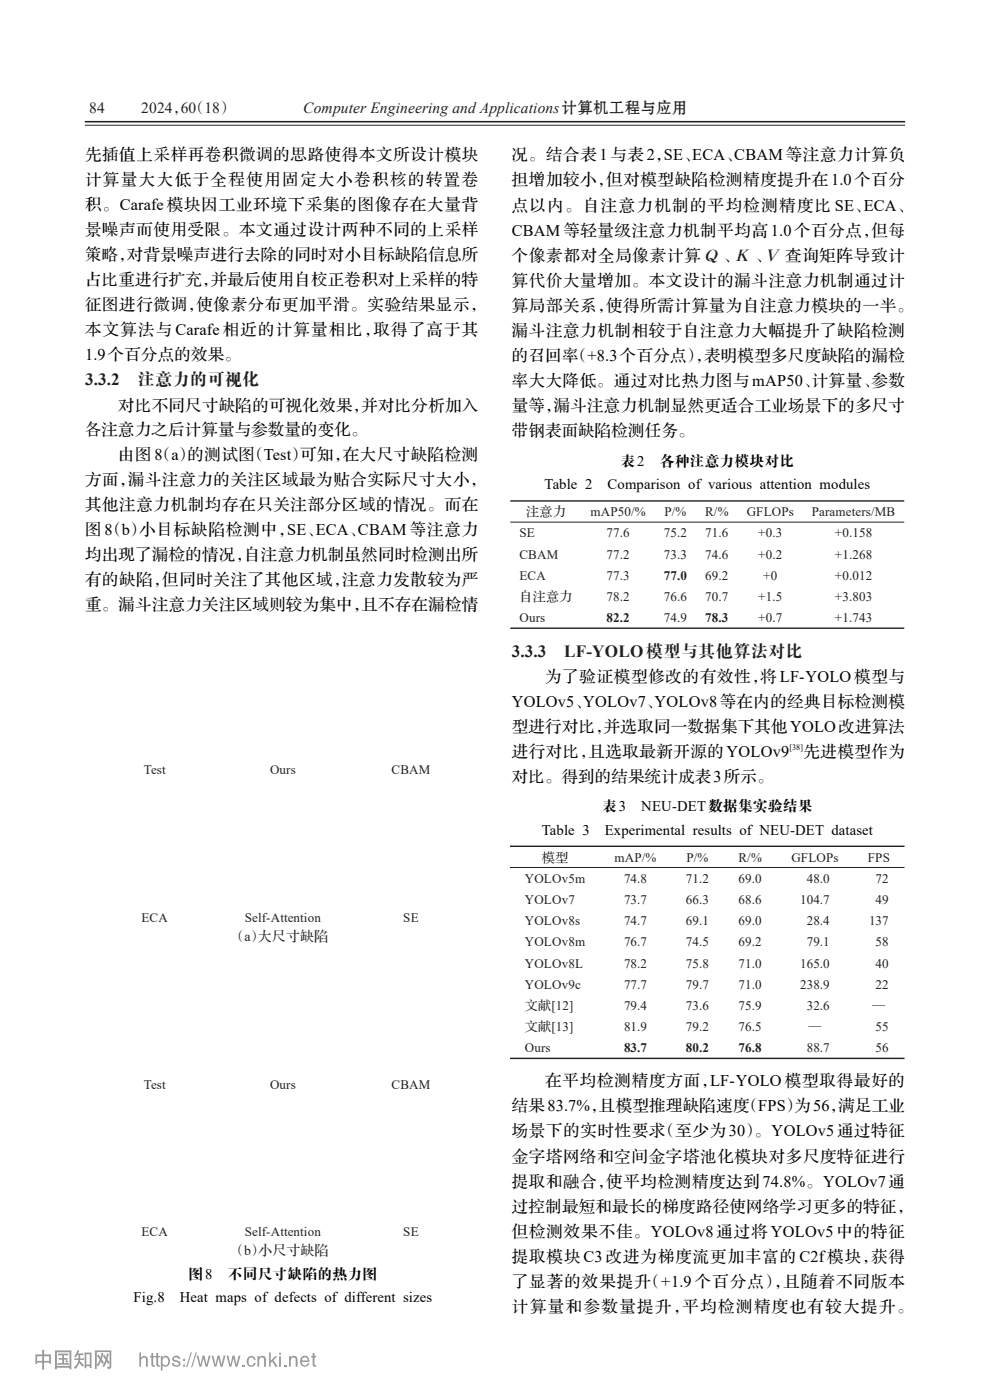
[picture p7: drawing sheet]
<svg xmlns="http://www.w3.org/2000/svg" width="210mm" height="297mm" viewBox="0 0 210 297" stroke-linecap="round" stroke-linejoin="round" font-family="sans-serif">
<defs><g id="words">
<g font-size="3.6" fill="#231f20">
<text x="18" y="81.8">3.3.2</text>
<text x="29.1" y="81.8">注意力的可视化</text>
<text x="108.6" y="139.3">3.3.3</text>
<text x="119.7" y="139.3">LF-YOLO模型与其他算法对比</text>
</g>
<g font-size="3.5">
<text x="18" y="34">先插值上采样再卷积微调的思路使得本文所设计模块</text>
<text x="108.6" y="34">况。结合表 1与表 2，</text>
<text x="140.8" y="34">SE、</text>
<text x="146.8" y="34">ECA、</text>
<text x="155.8" y="34">CBAM 等注意力计算负</text>
<text x="18" y="39.3">计算量大大低于全程使用固定大小卷积核的转置卷</text>
<text x="108.6" y="39.3">担增加较小，</text>
<text x="128.6" y="39.3">但对模型缺陷检测精度提升在 1.0个百分</text>
<text x="18" y="44.6">积。Carafe 模块因工业环境下采集的图像存在大量背</text>
<text x="108.6" y="44.7">点以内。自注意力机制的平均检测精度比 SE、ECA、</text>
<text x="18" y="49.9">景噪声而使用受限。本文通过设计两种不同的上采样</text>
<text x="108.6" y="50">CBAM 等轻量级注意力机制平均高 1.0个百分点，</text>
<text x="184.9" y="50">但每</text>
<text x="18" y="55.2">策略，</text>
<text x="26.9" y="55.2">对背景噪声进行去除的同时对小目标缺陷信息所</text>
<text x="108.6" y="55.3">个像素都对全局像素计算 Q 、K 、V 查询矩阵导致计</text>
<text x="18" y="60.5">占比重进行扩充，</text>
<text x="18" y="65.8">征图进行微调，</text>
<text x="41.7" y="65.8">使像素分布更加平滑。实验结果显示，</text>
<text x="44.7" y="60.5">并最后使用自校正卷积对上采样的特</text>
<text x="108.6" y="60.6">算代价大量增加。本文设计的漏斗注意力机制通过计</text>
<text x="108.6" y="66">算局部关系，</text>
<text x="128.6" y="66">使得所需计算量为自注意力模块的一半。</text>
<text x="18" y="71">本文算法与 Carafe 相近的计算量相比，取得了高于其</text>
<text x="108.6" y="71.3">漏斗注意力机制相较于自注意力大幅提升了缺陷检测</text>
<text x="18" y="76.3">1.9个百分点的效果。</text>
<text x="108.6" y="76.6">的召回率（+8.3个百分点），</text>
<text x="149.3" y="76.6">表明模型多尺度缺陷的漏检</text>
<text x="108.6" y="81.9">率大大降低。通过对比热力图与 mAP50、</text>
<text x="172.2" y="81.9">计算量、</text>
<text x="184.9" y="81.9">参数</text>
<text x="25.1" y="87.1">对比不同尺寸缺陷的可视化效果，</text>
<text x="76.6" y="87.1">并对比分析加入</text>
<text x="108.6" y="87.3">量等，</text>
<text x="117.5" y="87.3">漏斗注意力机制显然更适合工业场景下的多尺寸</text>
<text x="18" y="92.4">各注意力之后计算量与参数量的变化。</text>
<text x="108.6" y="92.6">带钢表面缺陷检测任务。</text>
<text x="25.1" y="97.7">由图 8（a）的测试图（Test）可知，</text>
<text x="72.7" y="97.7">在大尺寸缺陷检测</text>
<text x="18" y="103">方面，</text>
<text x="27.2" y="103">漏斗注意力的关注区域最为贴合实际尺寸大小，</text>
<text x="18" y="108.3">其他注意力机制均存在只关注部分区域的情况。而在</text>
<text x="18" y="113.6">图 8（b）小目标缺陷检测中，SE、ECA、CBAM 等注意力</text>
<text x="18" y="118.8">均出现了漏检的情况，</text>
<text x="51.8" y="118.8">自注意力机制虽然同时检测出所</text>
<text x="18" y="124.1">有的缺陷，</text>
<text x="34.4" y="124.1">但同时关注了其他区域，</text>
<text x="72.6" y="124.1">注意力发散较为严</text>
<text x="18" y="129.4">重。漏斗注意力关注区域则较为集中，</text>
<text x="76.7" y="129.4">且不存在漏检情</text>
<text x="108.6" y="150">YOLOv5、</text>
<text x="115.6" y="144.7">为了验证模型修改的有效性，</text>
<text x="123.7" y="150">YOLOv7、</text>
<text x="138.9" y="150">YOLOv8等在内的经典目标检测模</text>
<text x="161.3" y="144.7">将 LF-YOLO 模型与</text>
<text x="108.6" y="155.3">型进行对比，</text>
<text x="128.1" y="155.3">并选取同一数据集下其他YOLO改进算法</text>
<text x="108.6" y="160.6">进行对比，</text>
<text x="124.8" y="160.6">且选取最新开源的 YOLOv9</text>
<text x="170.5" y="160.6">先进模型作为</text>
<text x="108.6" y="166">对比。得到的结果统计成表3所示。</text>
<text x="115.6" y="230.4">在平均检测精度方面，LF-YOLO 模型取得最好的</text>
<text x="108.6" y="235.8">结果83.7%，</text>
<text x="127.1" y="235.8">且模型推理缺陷速度（FPS）为56，</text>
<text x="177.8" y="235.8">满足工业</text>
<text x="108.6" y="241.1">场景下的实时性要求（至少为 30）。YOLOv5 通过特征</text>
<text x="108.6" y="246.4">金字塔网络和空间金字塔池化模块对多尺度特征进行</text>
<text x="108.6" y="251.8">提取和融合，</text>
<text x="128.6" y="251.8">使平均检测精度达到 74.8%。YOLOv7通</text>
<text x="108.6" y="257.1">过控制最短和最长的梯度路径使网络学习更多的特征，</text>
<text x="108.6" y="262.4">但检测效果不佳。YOLOv8 通过将 YOLOv5 中的特征</text>
<text x="108.6" y="267.7">提取模块 C3 改进为梯度流更加丰富的 C2f模块，获得</text>
<text x="108.6" y="273.1">了显著的效果提升（+1.9 个百分点），且随着不同版本</text>
<text x="108.6" y="278.4">计算量和参数量提升，平均检测精度也有较大提升。</text>
</g>
<g font-size="3.3" fill="#231f20">
<text x="18.9" y="24.1">84</text>
<text x="30" y="24.1">2024， （18）</text>
<text x="38.3" y="24.1">60</text>
<text x="64.3" y="24.1">Computer Engineering and Applications计算机工程与应用</text>
</g>
<g font-size="3.1">
<text x="131.6" y="98.9">表2</text>
<text x="139.9" y="98.9">各种注意力模块对比</text>
<text x="115.5" y="103.8">Table 2</text>
<text x="128.9" y="103.8">Comparison of various attention modules</text>
<text x="127.7" y="172.1">表3</text>
<text x="136" y="172.1">NEU-DET数据集实验结果</text>
<text x="114.9" y="177.1">Table 3</text>
<text x="128.3" y="177.1">Experimental results of NEU-DET dataset</text>
<text x="40" y="271.3">图8</text>
<text x="48.3" y="271.3">不同尺寸缺陷的热力图</text>
<text x="28.4" y="276.3">Fig.8</text>
<text x="38.1" y="276.3">Heat maps of defects of different sizes</text>
</g>
<g font-size="2.9" fill="#231f20">
<text x="49.3" y="199.6">（a）大尺寸缺陷</text>
<text x="49.2" y="266.2">（b）小尺寸缺陷</text>
</g>
<g font-size="2.8" fill="#231f20">
<text x="111.6" y="109.5">注意力</text>
<text x="125.3" y="109.5">mAP50/%</text>
<text x="140.9" y="109.5">P/%</text>
<text x="149.6" y="109.5">R/%</text>
<text x="158.4" y="109.5">GFLOPs</text>
<text x="172.2" y="109.5">Parameters/MB</text>
<text x="110.2" y="114">SE</text>
<text x="110.2" y="118.5">CBAM</text>
<text x="128.7" y="114">77.6</text>
<text x="128.7" y="118.5">77.2</text>
<text x="140.8" y="114">75.2</text>
<text x="140.8" y="118.5">73.3</text>
<text x="149.6" y="114">71.6</text>
<text x="149.6" y="118.5">74.6</text>
<text x="160.8" y="114">+0.3</text>
<text x="160.8" y="118.5">+0.2</text>
<text x="177.1" y="114">+0.158</text>
<text x="177.1" y="118.5">+1.268</text>
<text x="110.2" y="123">ECA</text>
<text x="128.7" y="123">77.3</text>
<text x="140.8" y="123">77.0</text>
<text x="149.6" y="123">69.2</text>
<text x="161.9" y="123">+0</text>
<text x="177.1" y="123">+0.012</text>
<text x="110.2" y="127.5">自注意力</text>
<text x="128.7" y="127.5">78.2</text>
<text x="140.8" y="127.5">76.6</text>
<text x="149.6" y="127.5">70.7</text>
<text x="160.8" y="127.5">+1.5</text>
<text x="177.1" y="127.5">+3.803</text>
<text x="110.2" y="132">Ours</text>
<text x="128.7" y="132">82.2</text>
<text x="140.8" y="132">74.9</text>
<text x="149.6" y="132">78.3</text>
<text x="160.8" y="132">+0.7</text>
<text x="177.1" y="132">+1.743</text>
<text x="30.5" y="164.3">Test</text>
<text x="57.3" y="164.3">Ours</text>
<text x="83" y="164.3">CBAM</text>
<text x="114.9" y="182.8">模型</text>
<text x="130.4" y="182.8">mAP/%</text>
<text x="145.6" y="182.8">P/%</text>
<text x="156.6" y="182.8">R/%</text>
<text x="167.9" y="182.8">GFLOPs</text>
<text x="184.1" y="182.8">FPS</text>
<text x="111.3" y="187.3">YOLOv5m</text>
<text x="111.3" y="191.8">YOLOv7</text>
<text x="132.4" y="187.3">74.8</text>
<text x="132.4" y="191.8">73.7</text>
<text x="145.5" y="187.3">71.2</text>
<text x="145.5" y="191.8">66.3</text>
<text x="156.7" y="187.3">69.0</text>
<text x="156.7" y="191.8">68.6</text>
<text x="169.7" y="191.8">104.7</text>
<text x="171.1" y="187.3">48.0</text>
<text x="185.7" y="187.3">72</text>
<text x="185.7" y="191.8">49</text>
<text x="30" y="195.6">ECA</text>
<text x="51.9" y="195.6">Self-Attention</text>
<text x="85.5" y="195.6">SE</text>
<text x="111.3" y="196.3">YOLOv8s</text>
<text x="132.4" y="196.3">74.7</text>
<text x="145.5" y="196.3">69.1</text>
<text x="156.7" y="196.3">69.0</text>
<text x="171.1" y="196.3">28.4</text>
<text x="184.3" y="196.3">137</text>
<text x="111.3" y="200.8">YOLOv8m</text>
<text x="132.4" y="200.8">76.7</text>
<text x="145.5" y="200.8">74.5</text>
<text x="156.7" y="200.8">69.2</text>
<text x="171.1" y="200.8">79.1</text>
<text x="185.7" y="200.8">58</text>
<text x="111.3" y="205.3">YOLOv8L</text>
<text x="111.3" y="209.8">YOLOv9c</text>
<text x="132.4" y="205.3">78.2</text>
<text x="132.4" y="209.8">77.7</text>
<text x="145.5" y="205.3">75.8</text>
<text x="145.5" y="209.8">79.7</text>
<text x="156.7" y="205.3">71.0</text>
<text x="156.7" y="209.8">71.0</text>
<text x="169.7" y="205.3">165.0</text>
<text x="169.7" y="209.8">238.9</text>
<text x="185.7" y="205.3">40</text>
<text x="185.7" y="209.8">22</text>
<text x="111.3" y="214.3">文献[12]</text>
<text x="132.4" y="214.3">79.4</text>
<text x="145.5" y="214.3">73.6</text>
<text x="156.7" y="214.3">75.9</text>
<text x="171.1" y="214.3">32.6</text>
<text x="185" y="214.3">—</text>
<text x="111.3" y="218.8">文献[13]</text>
<text x="132.4" y="218.8">81.9</text>
<text x="145.5" y="218.8">79.2</text>
<text x="156.7" y="218.8">76.5</text>
<text x="171.5" y="218.8">—</text>
<text x="185.7" y="218.8">55</text>
<text x="111.3" y="223.3">Ours</text>
<text x="132.4" y="223.3">83.7</text>
<text x="145.5" y="223.3">80.2</text>
<text x="156.7" y="223.3">76.8</text>
<text x="171.1" y="223.3">88.7</text>
<text x="185.7" y="223.3">56</text>
<text x="30.5" y="231">Test</text>
<text x="57.3" y="231">Ours</text>
<text x="83" y="231">CBAM</text>
<text x="30" y="262.2">ECA</text>
<text x="51.9" y="262.2">Self-Attention</text>
<text x="85.5" y="262.2">SE</text>
</g>
<text font-size="1.7" x="167.4" y="159.1">[38]</text>
</g></defs>
<path d="M18 26.6h174M108.3 110.8h83.5M108.2 184h83.7" fill="none" stroke="#231f20" stroke-width=".21"/>
<path d="M18 25.8h174" fill="none" stroke="#231f20" stroke-width=".33"/>
<path d="M108.3 106.3h83.5M108.3 133.3h83.5M108.2 179.5h83.7M108.2 224.5h83.7" fill="none" stroke="#231f20" stroke-width=".3"/>
<path d="M.1 0h.1M209.9 0h.1M0 .1h.1M210 .1h.1M0 296.9h.1M.1 297v.1M209.9 297v.1M210 296.9h.1" fill="none" stroke="#fff" stroke-width=".21"/>
<path d="M0 0h.1M210 0h.1M0 297h.1M0 297v.1M210 297h.1M210 297v.1" fill="none" stroke="#000" stroke-width=".21"/>
<g fill="#999">
<path d="M7.5 287.3v2h.4v-.2h1.1l-.1 1.4h.5l-.1-1.4h1.1v.2h.4v-2h-1.5l.1-.9-.5-.1 .1 1zM7.9 287.7h1.1v1h-1.1zM9.3 287.7h1.1v1h-1.1z" fill-rule="evenodd"/>
<path d="M12.3 287.2v.3h.9v.6h-.7v.4l.7-.1v.8h-1v.4h2.4v-.4h-1v-.8l.7 .1v-.4h-.7v-.6h.9v-.3zM13.8 288.7l.4 .5 .2-.2a.33 .33 0 0 0-.2-.4 .33 .33 0 0 0-.4 .1zM11.6 286.5v4h.5v-.3h2.6v.3h.5v-4zM12.1 286.9h2.6v2.9h-2.6z" fill-rule="evenodd"/>
<path d="M16.4 286.4l-.7 1.3 .4 .3 .3-.5h.3v.7l-.9-.1v.4h.8l-.2 .7-.7 .9 .2 .3 1-1.2 .6 .8 .3-.3-.8-.9v-.3h.8v-.4l-.8 .1v-.7h.7v-.4h-1.2l.4-.5zM17.9 286.9v3.4h.4v-.5h.7v.4h.4v-3.3zM18.3 287.3h.7v2.2h-.7z" fill-rule="evenodd"/>
<path d="M20.1 286.5h3.5v3.6l-.7 .4-.3-.5 .6-.1v-.8l-.3 .3-.3-.5-.6 1.2-.3-.3 .7-1.3-.6-.9 .3-.2 .4 .6 .1-.9 .5 .2a1.4 1.4 0 0 0 .1 1.8v-2.3h-2.7v2.8l.2-.3a1.01 1.01 0 0 0-.1-1.7l.2-.3 .5 .7 .2-1 .4 .1v.1a1.53 1.53 0 0 0 .1 1.9l-.3 .3-.3-.6-.6 1.1-.3-.3v.8h-.4z" fill-rule="evenodd"/>
<path d="M29.6 286.9h.3v1.1a.79 .79 0 0 1 .9-.3 .79 .79 0 0 1 .6 .7v1.5h-.4v-1.4a.54 .54 0 0 0-.7-.5 .54 .54 0 0 0-.4 .7v1.2h-.3z" fill-rule="evenodd"/>
<path d="M32.1 287h.4v.7h.3v.3h-.3v1.5l.3 .1v.3a.53 .53 0 0 1-.7-.4v-1.5h-.3v-.3h.3z" fill-rule="evenodd"/>
<path d="M33.2 287h.3v.7h.4v.3h-.4v1.5l.4 .1-.1 .3a.53 .53 0 0 1-.6-.4v-1.5h-.3v-.3h.3z" fill-rule="evenodd"/>
<path d="M34.1 287.7v3.1h.4v-1.1a1.01 1.01 0 0 0 1.3 0 1.01 1.01 0 0 0 .2-1.3 .83 .83 0 0 0-.6-.8 .83 .83 0 0 0-.9 .4v-.3zM34.8 288a.81 .81 0 0 1 1 .8 .81 .81 0 0 1-.9 .8 .99 .99 0 0 1-.1-1.6z" fill-rule="evenodd"/>
<path d="M36.7 287.9l.2-.2a.86 .86 0 0 1 1.3 .6h-.3a.49 .49 0 0 0-.5-.4 .49 .49 0 0 0-.5 .5 1.67 1.67 0 0 1 1.4 .8 .94 .94 0 0 1-.9 .7 .94 .94 0 0 1-.9-.7h.3a.55 .55 0 0 0 .5 .5 .55 .55 0 0 0 .6-.5l-.9-.3a.56 .56 0 0 1-.5-.4 .56 .56 0 0 1 .2-.6z" fill-rule="evenodd"/>
<path d="M38.8 288.3v.4h.5v-.4zM38.8 289.5v.4h.5v-.4z" fill-rule="evenodd"/>
<path d="M40.5 286.9h.2l-1 3.2h-.2z" fill-rule="evenodd"/>
<path d="M41.5 286.9h.3l-1 3.2h-.3z" fill-rule="evenodd"/>
<path d="M41.7 287.6h.4l.4 1.9 .5-1.9h.4l.4 1.9 .5-1.9h.4l-.7 2.3h-.4l-.4-1.7-.5 1.7h-.4z" fill-rule="evenodd"/>
<path d="M44.9 287.6h.4l.4 1.9 .4-1.9h.5l.4 1.9 .4-1.9h.4l-.6 2.3h-.4l-.4-1.7-.5 1.7h-.4z" fill-rule="evenodd"/>
<path d="M48 287.6h.4l.5 1.9 .4-1.9h.4l.5 1.9 .4-1.9h.4l-.6 2.3h-.4l-.5-1.7-.4 1.7h-.4z" fill-rule="evenodd"/>
<path d="M51.5 289.5h.5v.4h-.5z" fill-rule="evenodd"/>
<path d="M52.8 287.8a.95 .95 0 0 1 1.5 .7h-.4a.55 .55 0 0 0-.6-.5 .55 .55 0 0 0-.5 .4 .75 .75 0 0 0-.1 .9 .75 .75 0 0 0 .8 .3l.4-.5h.4a1.03 1.03 0 0 1-1.5 .7 1.03 1.03 0 0 1-.4-1.5z" fill-rule="evenodd"/>
<path d="M54.6 287.7h.4v.3a.77 .77 0 0 1 .8-.4 .77 .77 0 0 1 .6 .8v1.5h-.4v-1.3a.56 .56 0 0 0-.6-.7 .56 .56 0 0 0-.4 .8v1.2h-.4z" fill-rule="evenodd"/>
<path d="M57.1 286.9h.3v1.8l1-1h.4l-.8 .9 .9 1.3h-.5l-.7-1.1-.3 .3v.8h-.3z" fill-rule="evenodd"/>
<path d="M59.2 287v.4h.4v-.4zM59.2 287.7v2.2h.4v-2.2z" fill-rule="evenodd"/>
<path d="M60.3 289.5h.5v.4h-.5z" fill-rule="evenodd"/>
<path d="M61.3 287.7h.4v.3a.77 .77 0 0 1 .8-.4 .77 .77 0 0 1 .6 .8v1.5h-.4v-1.3a.56 .56 0 0 0-.6-.7 .56 .56 0 0 0-.4 .8v1.2h-.4z" fill-rule="evenodd"/>
<path d="M64.2 288.2a.62 .62 0 0 1 .7-.2 .62 .62 0 0 1 .4 .6h-1.3zM64.1 287.8a1.15 1.15 0 0 0-.4 1.4 1.15 1.15 0 0 0 1.3 .7l.4-.3 .2-.4h-.3a.63 .63 0 0 1-.8 .4 .63 .63 0 0 1-.5-.7h1.7a1.04 1.04 0 0 0-.5-1.1 1.04 1.04 0 0 0-1.1 0z" fill-rule="evenodd"/>
<path d="M66.3 287h.4v.7h.4v.3h-.4v1.5l.4 .1-.1 .3a.53 .53 0 0 1-.7-.4v-1.5h-.3v-.3h.3z" fill-rule="evenodd"/>
</g>
<use href="#words"/>
</svg>
